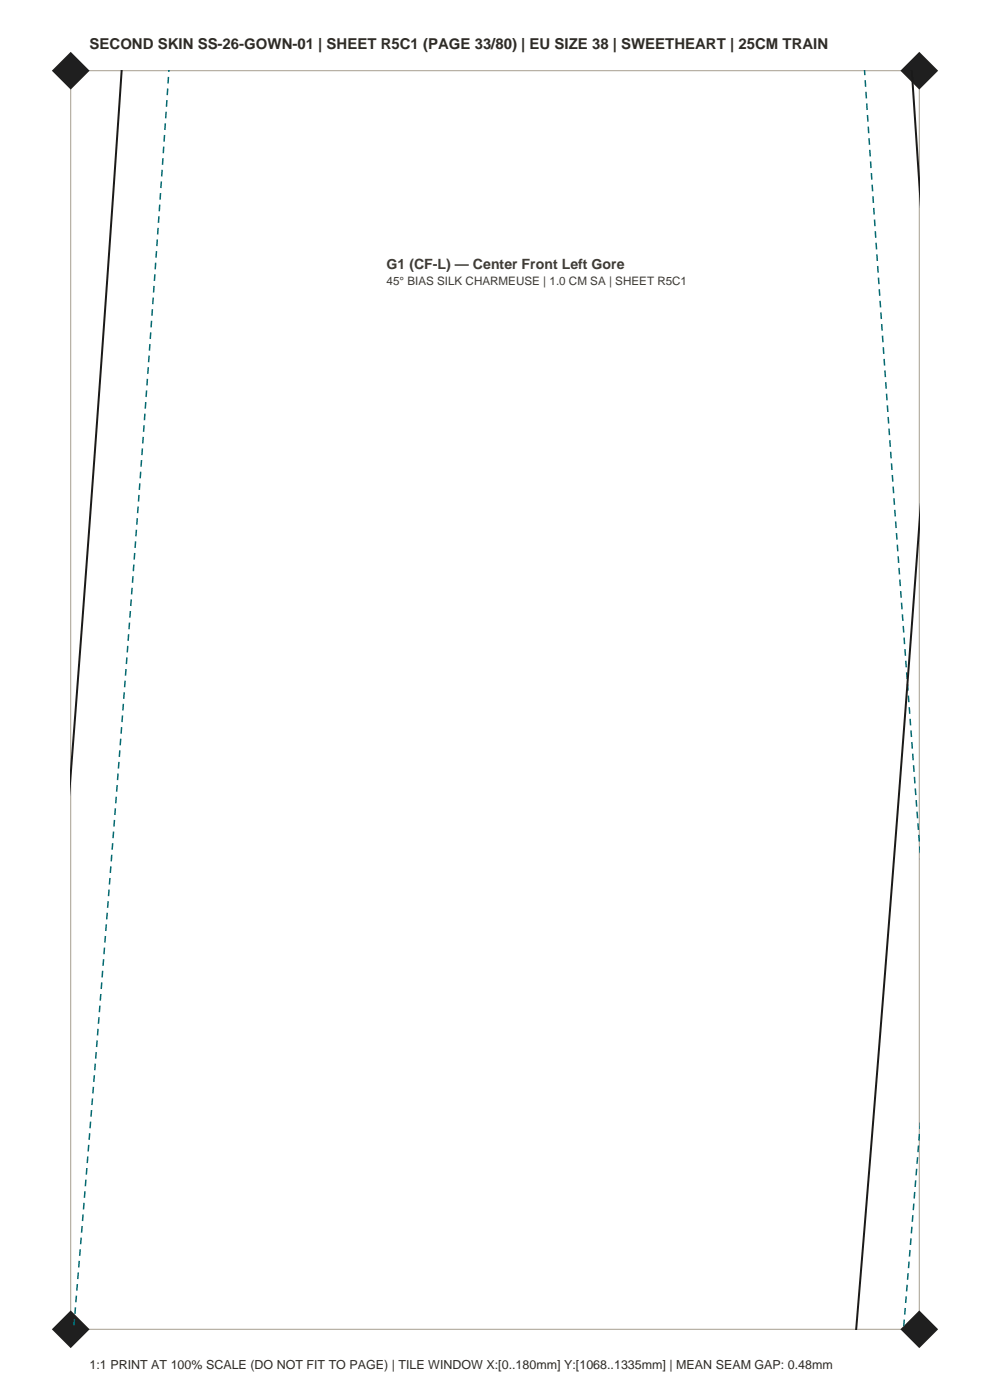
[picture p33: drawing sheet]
<svg xmlns="http://www.w3.org/2000/svg" width="210mm" height="297mm" viewBox="0 0 210 297" stroke-linecap="round" stroke-linejoin="round" font-family="sans-serif">
<defs><g id="words">
<text font-size="3.2" fill="#2e2b26" x="19" y="10.5">SECOND SKIN SS-26-GOWN-01 | SHEET R5C1 (PAGE 33/80) | EU SIZE 38 | SWEETHEART | 25CM TRAIN</text>
<text font-size="3" fill="#403b33" x="82" y="57">G1 (CF-L) — Center Front Left Gore</text>
<text font-size="2.6" fill="#2e2b26" x="19" y="290.5">1:1 PRINT AT 100% SCALE (DO NOT FIT TO PAGE) | TILE WINDOW X:[0..180mm] Y:[1068..1335mm] | MEAN SEAM GAP: 0.48mm</text>
<text font-size="2.5" fill="#403b33" x="82" y="60.5">45° BIAS SILK CHARMEUSE | 1.0 CM SA | SHEET R5C1</text>
</g></defs>
<path d="M15 15h180v267h-180z" fill="none" stroke="#a69e8f" stroke-width=".21"/>
<g fill="#1f1f1f">
<path d="M11 282l4-4 4 4-4 4z" fill-rule="evenodd"/>
<path d="M191 282l4-4 4 4-4 4z" fill-rule="evenodd"/>
<path d="M11 15l4-4 4 4-4 4z" fill-rule="evenodd"/>
<path d="M191 15l4-4 4 4-4 4z" fill-rule="evenodd"/>
</g>
<path d="M25.8 14.9l-5.7 80.7-5.1 69.3M193.4 14.9l1.7 24.6M195.1 110.8l-5.9 77.1-7.6 94.2" fill="none" stroke="#1a1a1a" stroke-width=".42"/>
<path d="M183.4 14.9l5.1 75.6 6.6 88.6M15.6 282.1l6.1-75.3 4.3-55.2 5.5-73.7 4.3-63M191.6 282.1l3.5-41.7" fill="none" stroke="#036970" stroke-width=".32" stroke-dasharray="1.4 1.1" stroke-linecap="butt"/>
<use href="#words"/>
</svg>
